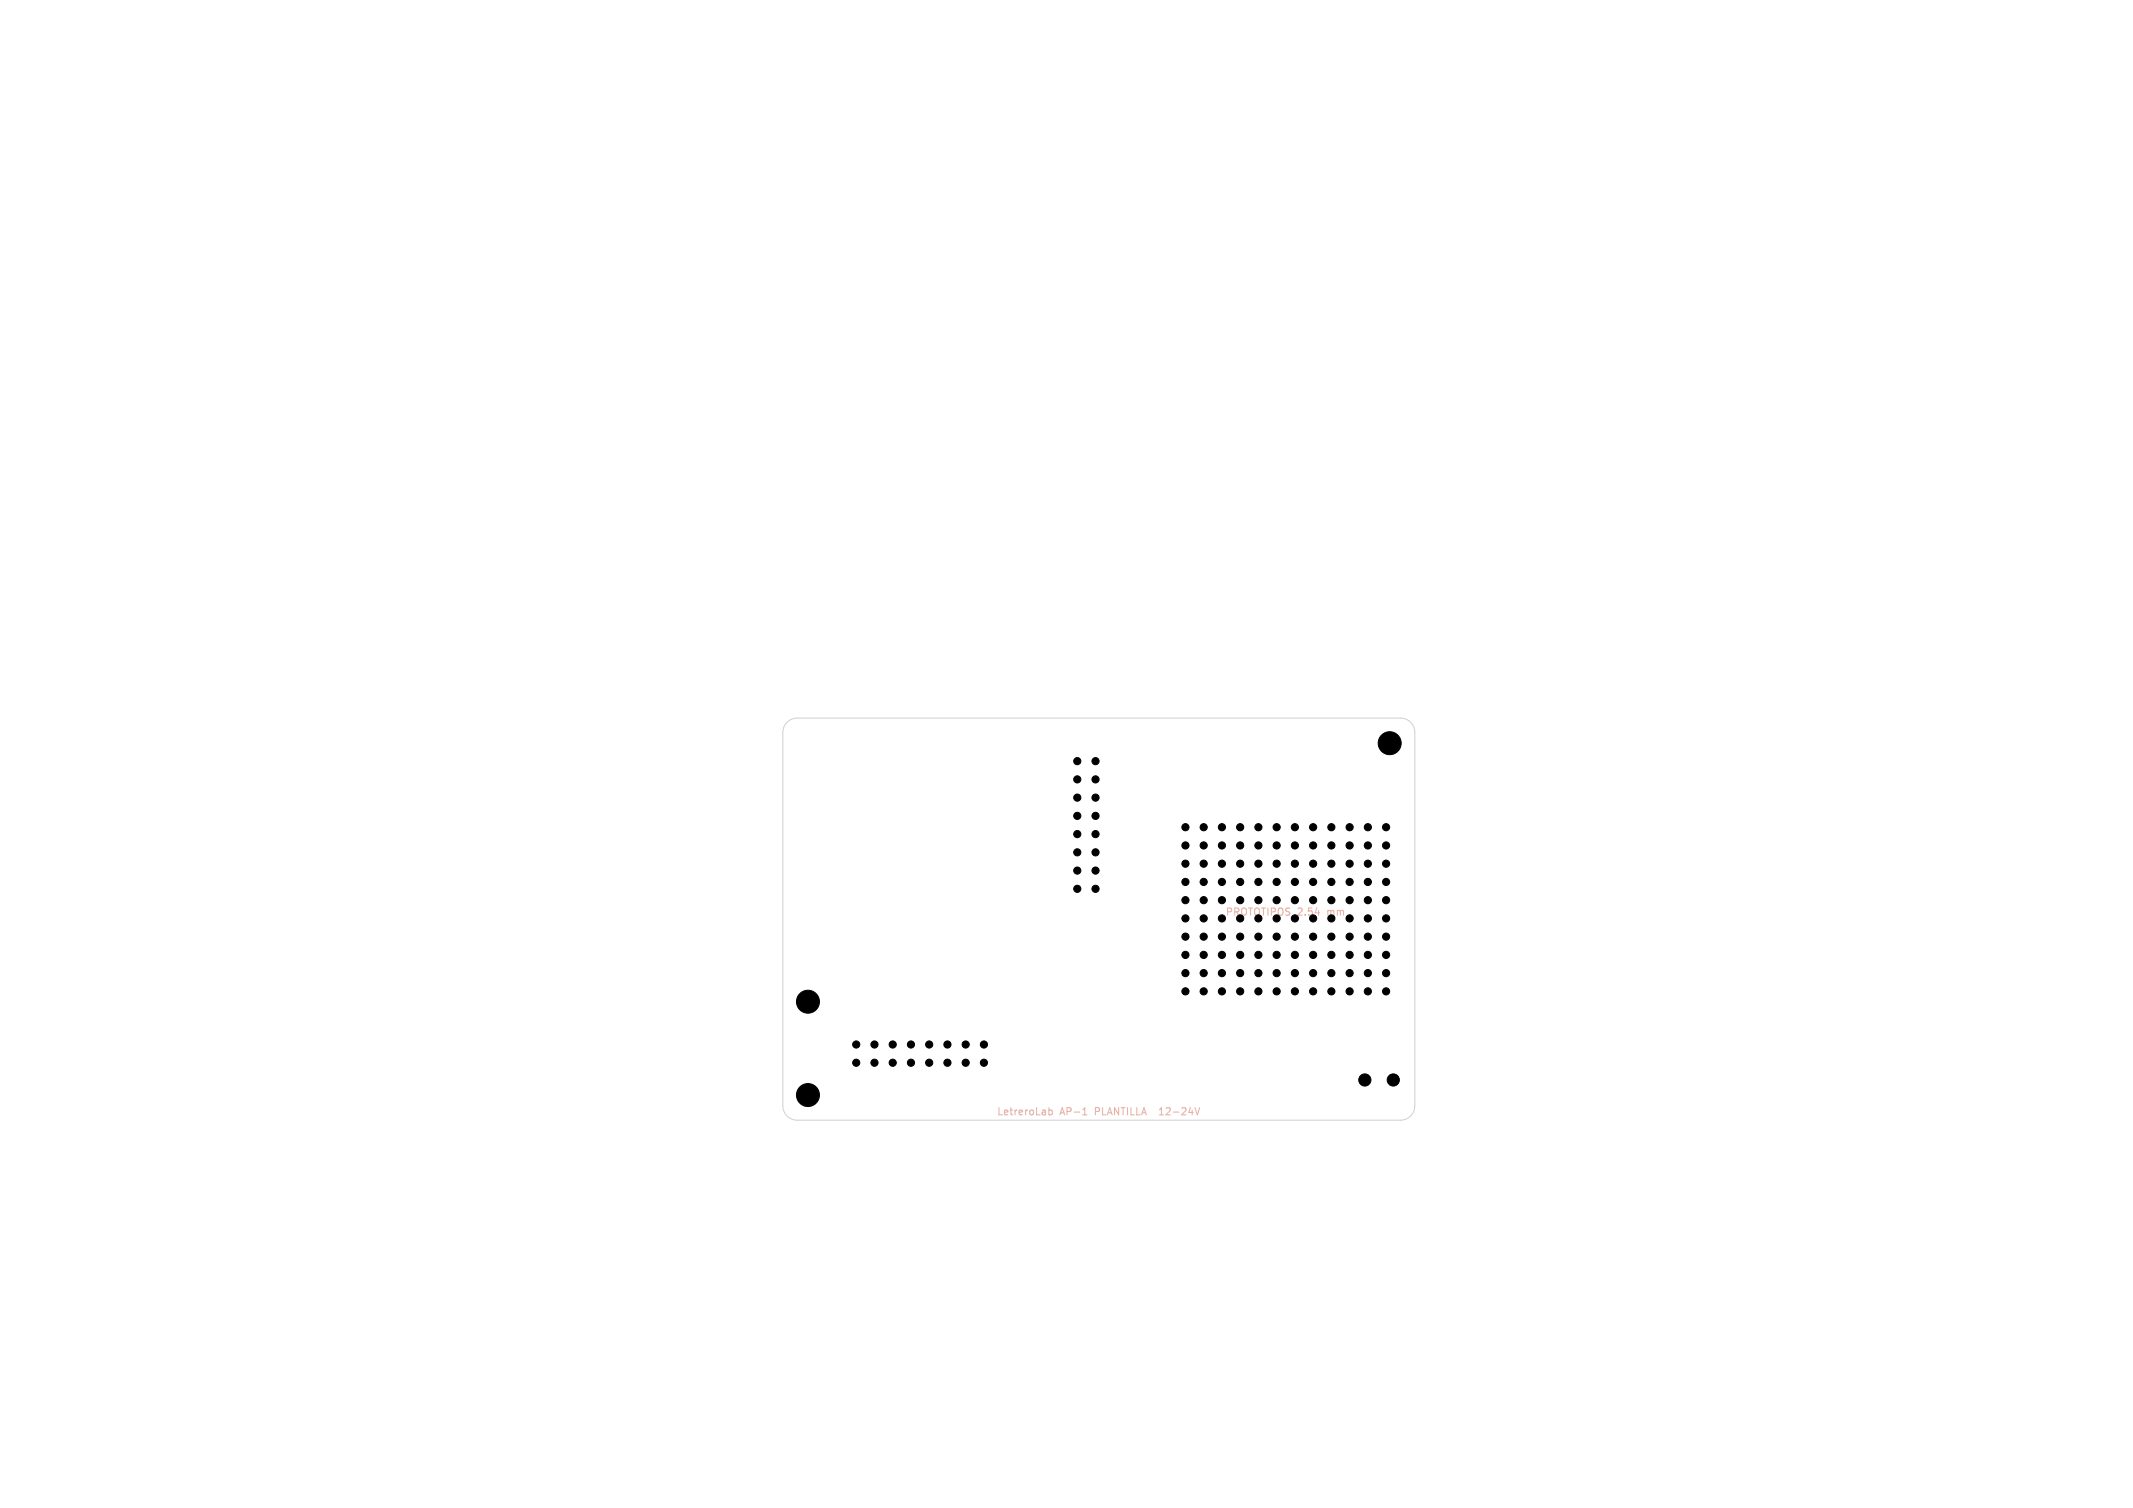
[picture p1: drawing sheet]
<svg xmlns="http://www.w3.org/2000/svg" width="297mm" height="210mm" viewBox="0 0 297 210" stroke-linecap="round" stroke-linejoin="round" font-family="sans-serif">
<defs><g id="words">
<g font-size="1.4" fill="#e8b2a7">
<text x="170.6" y="127.7">PROTOTIPOS 2.54</text>
<text x="185" y="127.7">mm</text>
<text x="138.7" y="155.5">LetreroLab</text>
<text x="147.6" y="155.5">AP-1</text>
<text x="152.7" y="155.5">PLANTILLA</text>
<text x="162.1" y="155.5">12-24V</text>
</g>
</g></defs>
<path d="M146 154.3v1M146 154.6h.3l.2 .2-.1 .4h-.4M150.8 155.3h.5M150.9 154.5l.1-.2v1M161.4 155.3h.6M161.4 154.5l.3-.2v1" fill="none" stroke="#e8b2a7" stroke-width=".15"/>
<path d="M109.6 100.6a2 2 0 0 1 1.4-.6h84a2 2 0 0 1 2 2v52a2 2 0 0 1-2 2h-84a2 2 0 0 1-2-2v-52a2 2 0 0 1 .6-1.4z" fill="none" stroke="#d0d2cd" stroke-width=".14"/>
<g fill="#000" stroke="#000" stroke-width=".14">
<circle cx="150" cy="111.1" r=".5"/>
<circle cx="150" cy="118.7" r=".5"/>
<circle cx="150" cy="113.6" r=".5"/>
<circle cx="150" cy="116.2" r=".5"/>
<circle cx="150" cy="106" r=".5"/>
<circle cx="150" cy="108.5" r=".5"/>
<circle cx="152.5" cy="111.1" r=".5"/>
<circle cx="152.5" cy="113.6" r=".5"/>
<circle cx="152.5" cy="108.5" r=".5"/>
<circle cx="152.5" cy="106" r=".5"/>
<circle cx="152.5" cy="116.2" r=".5"/>
<circle cx="152.5" cy="118.7" r=".5"/>
<circle cx="165.1" cy="115.2" r=".5"/>
<circle cx="165.1" cy="117.7" r=".5"/>
<circle cx="167.6" cy="117.7" r=".5"/>
<circle cx="167.6" cy="115.2" r=".5"/>
<circle cx="170.1" cy="115.2" r=".5"/>
<circle cx="170.1" cy="117.7" r=".5"/>
<circle cx="172.7" cy="117.7" r=".5"/>
<circle cx="172.7" cy="115.2" r=".5"/>
<circle cx="175.2" cy="115.2" r=".5"/>
<circle cx="175.2" cy="117.7" r=".5"/>
<circle cx="177.8" cy="117.7" r=".5"/>
<circle cx="177.8" cy="115.2" r=".5"/>
<circle cx="180.3" cy="115.2" r=".5"/>
<circle cx="180.3" cy="117.7" r=".5"/>
<circle cx="182.8" cy="117.7" r=".5"/>
<circle cx="182.8" cy="115.2" r=".5"/>
<circle cx="185.4" cy="117.7" r=".5"/>
<circle cx="185.4" cy="115.2" r=".5"/>
<circle cx="187.9" cy="117.7" r=".5"/>
<circle cx="187.9" cy="115.2" r=".5"/>
<circle cx="190.5" cy="117.7" r=".5"/>
<circle cx="190.5" cy="115.2" r=".5"/>
<circle cx="193" cy="117.7" r=".5"/>
<circle cx="193" cy="115.2" r=".5"/>
<circle cx="193.5" cy="103.5" r="1.6"/>
<circle cx="112.5" cy="139.5" r="1.6"/>
<circle cx="150" cy="121.2" r=".5"/>
<circle cx="150" cy="123.8" r=".5"/>
<circle cx="152.5" cy="121.2" r=".5"/>
<circle cx="152.5" cy="123.8" r=".5"/>
<circle cx="165.1" cy="120.3" r=".5"/>
<circle cx="165.1" cy="122.8" r=".5"/>
<circle cx="165.1" cy="125.4" r=".5"/>
<circle cx="165.1" cy="130.4" r=".5"/>
<circle cx="165.1" cy="135.5" r=".5"/>
<circle cx="165.1" cy="138.1" r=".5"/>
<circle cx="165.1" cy="127.9" r=".5"/>
<circle cx="165.1" cy="133" r=".5"/>
<circle cx="167.6" cy="125.4" r=".5"/>
<circle cx="167.6" cy="122.8" r=".5"/>
<circle cx="167.6" cy="120.3" r=".5"/>
<circle cx="167.6" cy="127.9" r=".5"/>
<circle cx="167.6" cy="135.5" r=".5"/>
<circle cx="167.6" cy="133" r=".5"/>
<circle cx="167.6" cy="130.4" r=".5"/>
<circle cx="167.6" cy="138.1" r=".5"/>
<circle cx="170.1" cy="125.4" r=".5"/>
<circle cx="170.1" cy="120.3" r=".5"/>
<circle cx="170.1" cy="122.8" r=".5"/>
<circle cx="170.1" cy="133" r=".5"/>
<circle cx="170.1" cy="130.4" r=".5"/>
<circle cx="170.1" cy="135.5" r=".5"/>
<circle cx="170.1" cy="127.9" r=".5"/>
<circle cx="170.1" cy="138.1" r=".5"/>
<circle cx="172.7" cy="122.8" r=".5"/>
<circle cx="172.7" cy="120.3" r=".5"/>
<circle cx="172.7" cy="125.4" r=".5"/>
<circle cx="172.7" cy="135.5" r=".5"/>
<circle cx="172.7" cy="127.9" r=".5"/>
<circle cx="172.7" cy="138.1" r=".5"/>
<circle cx="172.7" cy="130.4" r=".5"/>
<circle cx="172.7" cy="133" r=".5"/>
<circle cx="175.2" cy="125.4" r=".5"/>
<circle cx="175.2" cy="122.8" r=".5"/>
<circle cx="175.2" cy="120.3" r=".5"/>
<circle cx="175.2" cy="135.5" r=".5"/>
<circle cx="175.2" cy="133" r=".5"/>
<circle cx="175.2" cy="127.9" r=".5"/>
<circle cx="175.2" cy="130.4" r=".5"/>
<circle cx="175.2" cy="138.1" r=".5"/>
<circle cx="177.8" cy="125.4" r=".5"/>
<circle cx="177.8" cy="122.8" r=".5"/>
<circle cx="177.8" cy="120.3" r=".5"/>
<circle cx="177.8" cy="135.5" r=".5"/>
<circle cx="177.8" cy="127.9" r=".5"/>
<circle cx="177.8" cy="138.1" r=".5"/>
<circle cx="177.8" cy="133" r=".5"/>
<circle cx="177.8" cy="130.4" r=".5"/>
<circle cx="180.3" cy="120.3" r=".5"/>
<circle cx="180.3" cy="122.8" r=".5"/>
<circle cx="180.3" cy="125.4" r=".5"/>
<circle cx="180.3" cy="127.9" r=".5"/>
<circle cx="180.3" cy="133" r=".5"/>
<circle cx="180.3" cy="135.5" r=".5"/>
<circle cx="180.3" cy="130.4" r=".5"/>
<circle cx="180.3" cy="138.1" r=".5"/>
<circle cx="182.8" cy="125.4" r=".5"/>
<circle cx="182.8" cy="120.3" r=".5"/>
<circle cx="182.8" cy="122.8" r=".5"/>
<circle cx="182.8" cy="133" r=".5"/>
<circle cx="182.8" cy="130.4" r=".5"/>
<circle cx="182.8" cy="138.1" r=".5"/>
<circle cx="182.8" cy="127.9" r=".5"/>
<circle cx="182.8" cy="135.5" r=".5"/>
<circle cx="185.4" cy="125.4" r=".5"/>
<circle cx="185.4" cy="122.8" r=".5"/>
<circle cx="185.4" cy="120.3" r=".5"/>
<circle cx="185.4" cy="127.9" r=".5"/>
<circle cx="185.4" cy="130.4" r=".5"/>
<circle cx="185.4" cy="138.1" r=".5"/>
<circle cx="185.4" cy="135.5" r=".5"/>
<circle cx="185.4" cy="133" r=".5"/>
<circle cx="187.9" cy="122.8" r=".5"/>
<circle cx="187.9" cy="125.4" r=".5"/>
<circle cx="187.9" cy="120.3" r=".5"/>
<circle cx="187.9" cy="138.1" r=".5"/>
<circle cx="187.9" cy="127.9" r=".5"/>
<circle cx="187.9" cy="130.4" r=".5"/>
<circle cx="187.9" cy="135.5" r=".5"/>
<circle cx="187.9" cy="133" r=".5"/>
<circle cx="190.5" cy="120.3" r=".5"/>
<circle cx="190.5" cy="125.4" r=".5"/>
<circle cx="190.5" cy="122.8" r=".5"/>
<circle cx="190.5" cy="130.4" r=".5"/>
<circle cx="190.5" cy="133" r=".5"/>
<circle cx="190.5" cy="127.9" r=".5"/>
<circle cx="190.5" cy="138.1" r=".5"/>
<circle cx="190.5" cy="135.5" r=".5"/>
<circle cx="193" cy="122.8" r=".5"/>
<circle cx="193" cy="125.4" r=".5"/>
<circle cx="193" cy="120.3" r=".5"/>
<circle cx="193" cy="135.5" r=".5"/>
<circle cx="193" cy="130.4" r=".5"/>
<circle cx="193" cy="133" r=".5"/>
<circle cx="193" cy="127.9" r=".5"/>
<circle cx="193" cy="138.1" r=".5"/>
<circle cx="112.5" cy="152.5" r="1.6"/>
<circle cx="119.2" cy="148" r=".5"/>
<circle cx="119.2" cy="145.5" r=".5"/>
<circle cx="121.8" cy="148" r=".5"/>
<circle cx="121.8" cy="145.5" r=".5"/>
<circle cx="124.3" cy="145.5" r=".5"/>
<circle cx="124.3" cy="148" r=".5"/>
<circle cx="126.8" cy="145.5" r=".5"/>
<circle cx="126.8" cy="148" r=".5"/>
<circle cx="129.4" cy="145.5" r=".5"/>
<circle cx="129.4" cy="148" r=".5"/>
<circle cx="131.9" cy="145.5" r=".5"/>
<circle cx="131.9" cy="148" r=".5"/>
<circle cx="134.5" cy="148" r=".5"/>
<circle cx="134.5" cy="145.5" r=".5"/>
<circle cx="137" cy="145.5" r=".5"/>
<circle cx="137" cy="148" r=".5"/>
<circle cx="190" cy="150.4" r=".85"/>
<circle cx="194" cy="150.4" r=".85"/>
</g>
<use href="#words"/>
</svg>
